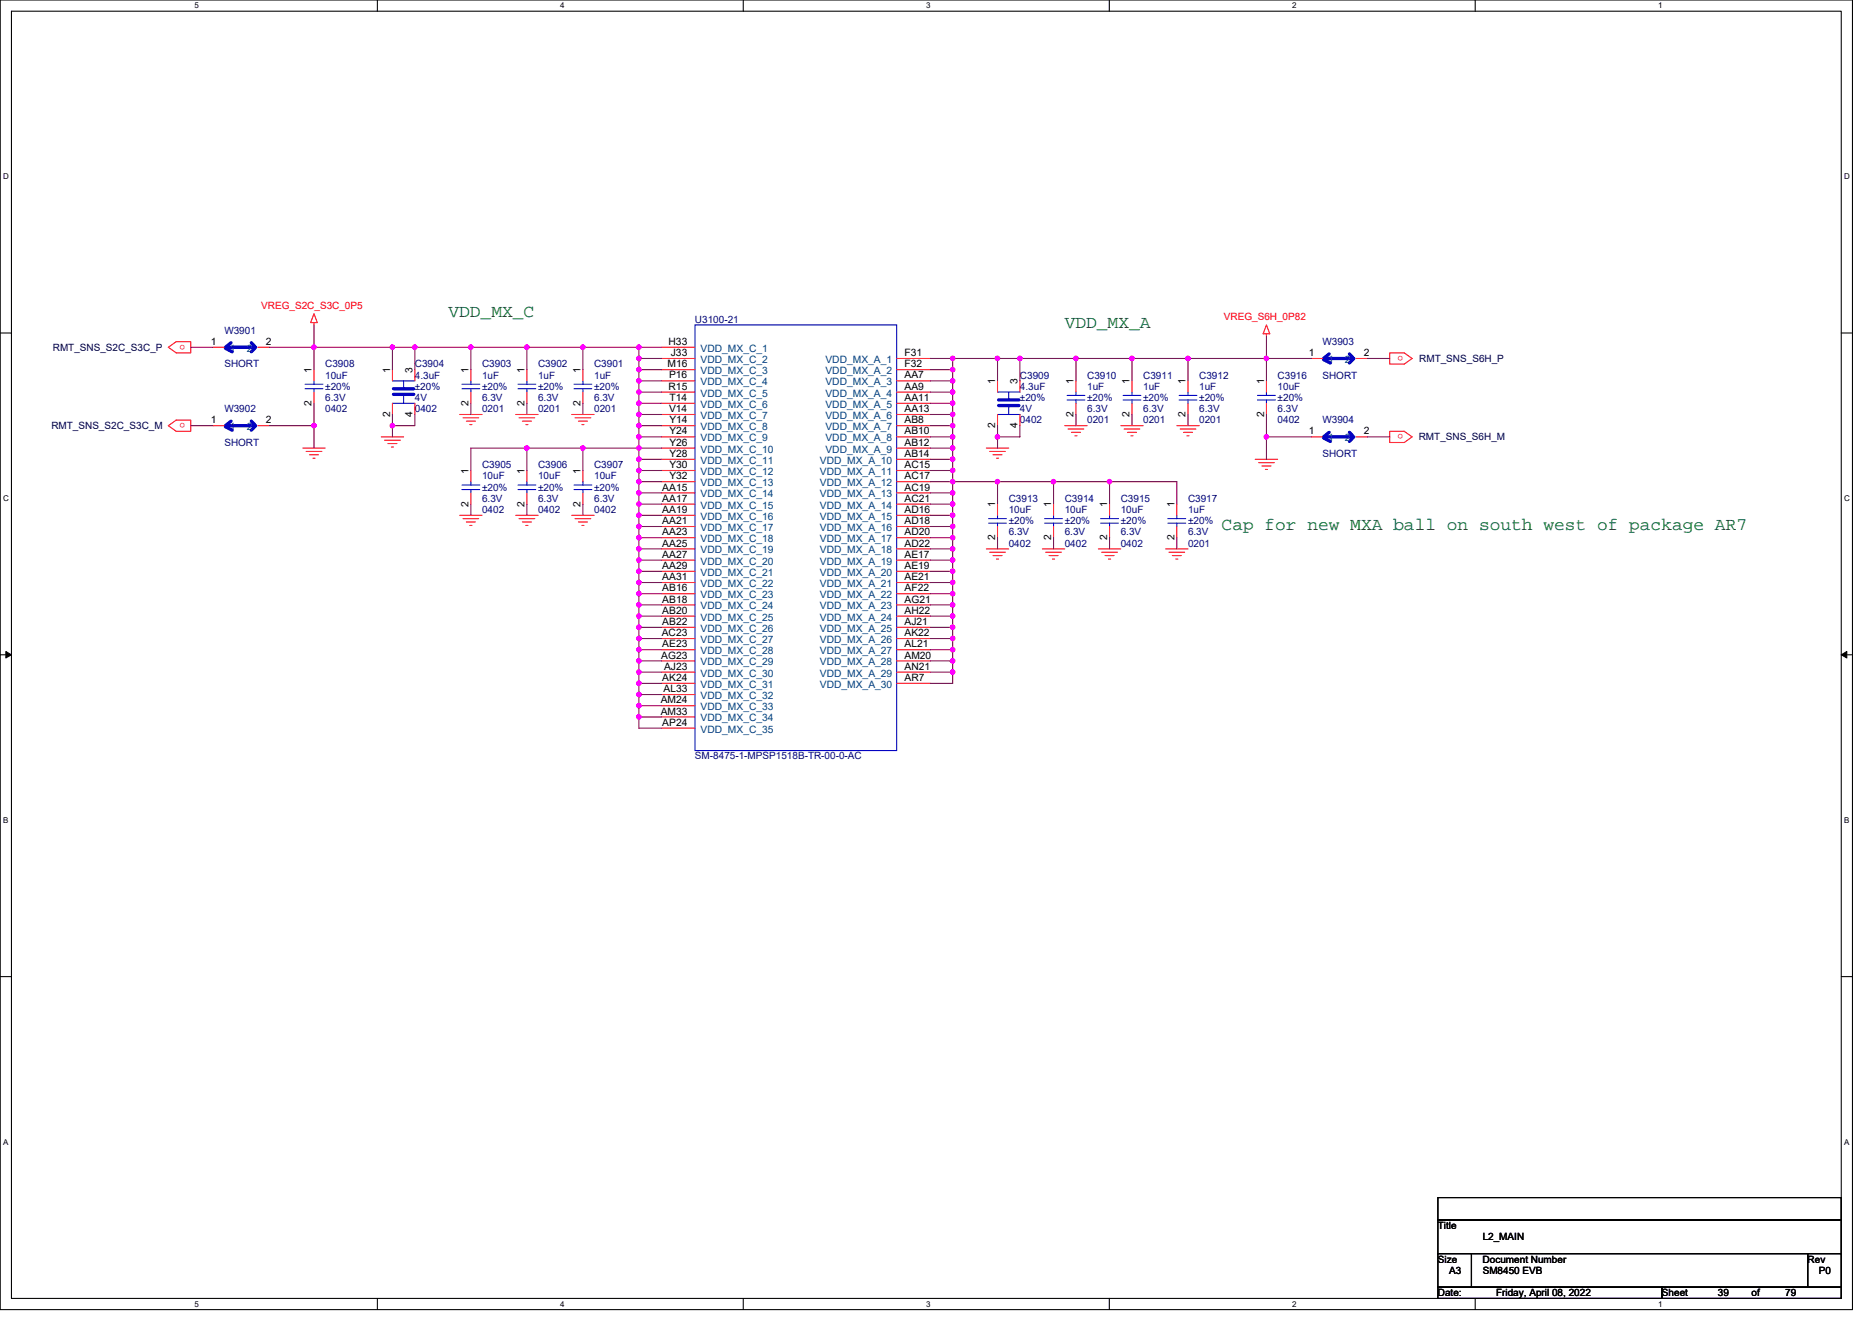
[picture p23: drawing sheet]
<svg xmlns="http://www.w3.org/2000/svg" width="297mm" height="210mm" viewBox="0 0 297 210" stroke-linecap="round" stroke-linejoin="round" font-family="sans-serif">
<defs><g id="words">
<g font-size="2.8" fill="#008000">
<text x="71.2" y="50.3">VDD_MX_C</text>
<text x="169" y="52">VDD_MX_A</text>
<text x="193.8" y="84.1">Cap for new MXA ball on south west of package AR7</text>
</g>
<g font-size="1.6" fill="#000080">
<text x="35.6" y="53">W3901</text>
<text x="110.3" y="51.2">U3100-21</text>
<text x="35.6" y="58.3">SHORT</text>
<text x="51.6" y="58.3">C3908</text>
<text x="65.8" y="58.3">C3904</text>
<text x="76.5" y="58.3">C3903</text>
<text x="85.4" y="58.3">C3902</text>
<text x="94.3" y="58.3">C3901</text>
<text x="209.8" y="54.8">W3903</text>
<text x="35.6" y="65.4">W3902</text>
<text x="51.6" y="60.1">10uF</text>
<text x="51.6" y="65.4">0402</text>
<text x="51.6" y="63.6">6.3V</text>
<text x="51.6" y="61.9">±20%</text>
<text x="65.8" y="60.1">4.3uF</text>
<text x="65.8" y="65.4">0402</text>
<text x="65.8" y="63.6">4V</text>
<text x="65.8" y="61.9">±20%</text>
<text x="76.5" y="60.1">1uF</text>
<text x="76.5" y="65.4">0201</text>
<text x="76.5" y="63.6">6.3V</text>
<text x="76.5" y="61.9">±20%</text>
<text x="85.4" y="60.1">1uF</text>
<text x="85.4" y="65.4">0201</text>
<text x="85.4" y="63.6">6.3V</text>
<text x="85.4" y="61.9">±20%</text>
<text x="94.3" y="60.1">1uF</text>
<text x="94.3" y="65.4">0201</text>
<text x="94.3" y="63.6">6.3V</text>
<text x="94.3" y="61.9">±20%</text>
<text x="161.8" y="60.1">C3909</text>
<text x="161.8" y="61.9">4.3uF</text>
<text x="161.8" y="65.4">4V</text>
<text x="161.8" y="63.6">±20%</text>
<text x="172.5" y="60.1">C3910</text>
<text x="172.5" y="61.9">1uF</text>
<text x="172.5" y="65.4">6.3V</text>
<text x="172.5" y="63.6">±20%</text>
<text x="181.4" y="60.1">C3911</text>
<text x="181.4" y="61.9">1uF</text>
<text x="181.4" y="65.4">6.3V</text>
<text x="181.4" y="63.6">±20%</text>
<text x="190.3" y="60.1">C3912</text>
<text x="190.3" y="61.9">1uF</text>
<text x="190.3" y="65.4">6.3V</text>
<text x="190.3" y="63.6">±20%</text>
<text x="202.7" y="60.1">C3916</text>
<text x="202.7" y="61.9">10uF</text>
<text x="202.7" y="65.4">6.3V</text>
<text x="202.7" y="63.6">±20%</text>
<text x="209.8" y="60.1">SHORT</text>
<text x="35.6" y="70.8">SHORT</text>
<text x="161.8" y="67.2">0402</text>
<text x="172.5" y="67.2">0201</text>
<text x="181.4" y="67.2">0201</text>
<text x="190.3" y="67.2">0201</text>
<text x="202.7" y="67.2">0402</text>
<text x="209.8" y="67.2">W3904</text>
<text x="76.5" y="74.3">C3905</text>
<text x="76.5" y="76.1">10uF</text>
<text x="76.5" y="77.9">±20%</text>
<text x="85.4" y="74.3">C3906</text>
<text x="85.4" y="76.1">10uF</text>
<text x="85.4" y="77.9">±20%</text>
<text x="94.3" y="74.3">C3907</text>
<text x="94.3" y="76.1">10uF</text>
<text x="94.3" y="77.9">±20%</text>
<text x="209.8" y="72.5">SHORT</text>
<text x="76.5" y="81.4">0402</text>
<text x="76.5" y="79.7">6.3V</text>
<text x="85.4" y="81.4">0402</text>
<text x="85.4" y="79.7">6.3V</text>
<text x="94.3" y="81.4">0402</text>
<text x="94.3" y="79.7">6.3V</text>
<text x="160.1" y="79.7">C3913</text>
<text x="160.1" y="81.4">10uF</text>
<text x="160.1" y="83.2">±20%</text>
<text x="168.9" y="79.7">C3914</text>
<text x="168.9" y="81.4">10uF</text>
<text x="168.9" y="83.2">±20%</text>
<text x="177.8" y="79.7">C3915</text>
<text x="177.8" y="81.4">10uF</text>
<text x="177.8" y="83.2">±20%</text>
<text x="188.5" y="79.7">C3917</text>
<text x="188.5" y="81.4">1uF</text>
<text x="188.5" y="83.2">±20%</text>
<text x="160.1" y="86.8">0402</text>
<text x="160.1" y="85">6.3V</text>
<text x="168.9" y="86.8">0402</text>
<text x="168.9" y="85">6.3V</text>
<text x="177.8" y="86.8">0402</text>
<text x="177.8" y="85">6.3V</text>
<text x="188.5" y="86.8">0201</text>
<text x="188.5" y="85">6.3V</text>
<text x="110.3" y="120.5">SM-8475-1-MPSP1518B-TR-00-0-AC</text>
</g>
<g font-size="1.6" fill="#f00">
<text x="41.5" y="49.1">VREG_S2C_S3C_0P5</text>
<text x="194.2" y="50.8">VREG_S6H_0P82</text>
<text x="29.4" y="54.7" transform="rotate(180 29.4 54.7)">o</text>
<text x="222.6" y="56.5" transform="rotate(180 222.6 56.5)">o</text>
<text x="29.4" y="67.1" transform="rotate(180 29.4 67.1)">o</text>
<text x="222.6" y="68.9" transform="rotate(180 222.6 68.9)">o</text>
</g>
<g font-size="1.6" fill="#000040">
<text x="8.4" y="55.6">RMT_SNS_S2C_S3C_P</text>
<text x="225.2" y="57.4">RMT_SNS_S6H_P</text>
<text x="8.1" y="68.1">RMT_SNS_S2C_S3C_M</text>
<text x="225.1" y="69.9">RMT_SNS_S6H_M</text>
</g>
<g font-size="1.6">
<text x="33.5" y="54.7">1</text>
<text x="42.2" y="54.7">2</text>
<text x="49.4" y="59.2" transform="rotate(-90 49.4 59.2)">1</text>
<text x="61.9" y="59.2" transform="rotate(-90 61.9 59.2)">1</text>
<text x="65.4" y="59.2" transform="rotate(-90 65.4 59.2)">3</text>
<text x="74.3" y="59.2" transform="rotate(-90 74.3 59.2)">1</text>
<text x="83.2" y="59.2" transform="rotate(-90 83.2 59.2)">1</text>
<text x="92.1" y="59.2" transform="rotate(-90 92.1 59.2)">1</text>
<text x="105.9" y="58.3">M16</text>
<text x="106.1" y="54.7">H33</text>
<text x="106.4" y="56.5">J33</text>
<text x="143.5" y="56.5">F31</text>
<text x="143.5" y="58.3">F32</text>
<text x="207.7" y="56.5">1</text>
<text x="216.4" y="56.5">2</text>
<text x="49.4" y="64.4" transform="rotate(-90 49.4 64.4)">2</text>
<text x="74.3" y="64.4" transform="rotate(-90 74.3 64.4)">2</text>
<text x="83.2" y="64.4" transform="rotate(-90 83.2 64.4)">2</text>
<text x="92.1" y="64.4" transform="rotate(-90 92.1 64.4)">2</text>
<text x="106.1" y="61.8">R15</text>
<text x="106.2" y="60.1">P16</text>
<text x="106.2" y="65.4">V14</text>
<text x="106.3" y="63.6">T14</text>
<text x="143.5" y="60.1">AA7</text>
<text x="143.5" y="61.8">AA9</text>
<text x="143.5" y="63.6">AA11</text>
<text x="143.5" y="65.4">AA13</text>
<text x="157.9" y="61" transform="rotate(-90 157.9 61)">1</text>
<text x="161.5" y="61" transform="rotate(-90 161.5 61)">3</text>
<text x="170.3" y="61" transform="rotate(-90 170.3 61)">1</text>
<text x="179.2" y="61" transform="rotate(-90 179.2 61)">1</text>
<text x="188.1" y="61" transform="rotate(-90 188.1 61)">1</text>
<text x="200.6" y="61" transform="rotate(-90 200.6 61)">1</text>
<text x="33.5" y="67.2">1</text>
<text x="42.2" y="67.2">2</text>
<text x="61.9" y="66.2" transform="rotate(-90 61.9 66.2)">2</text>
<text x="65.4" y="66.2" transform="rotate(-90 65.4 66.2)">4</text>
<text x="106.2" y="70.7">Y26</text>
<text x="106.2" y="67.2">Y14</text>
<text x="106.2" y="69">Y24</text>
<text x="143.5" y="67.2">AB8</text>
<text x="143.5" y="69">AB10</text>
<text x="143.5" y="70.7">AB12</text>
<text x="157.9" y="67.9" transform="rotate(-90 157.9 67.9)">2</text>
<text x="161.5" y="67.9" transform="rotate(-90 161.5 67.9)">4</text>
<text x="170.3" y="66.2" transform="rotate(-90 170.3 66.2)">2</text>
<text x="179.2" y="66.2" transform="rotate(-90 179.2 66.2)">2</text>
<text x="188.1" y="66.2" transform="rotate(-90 188.1 66.2)">2</text>
<text x="200.6" y="66.2" transform="rotate(-90 200.6 66.2)">2</text>
<text x="207.7" y="69">1</text>
<text x="216.4" y="69">2</text>
<text x="74.3" y="75.2" transform="rotate(-90 74.3 75.2)">1</text>
<text x="83.2" y="75.2" transform="rotate(-90 83.2 75.2)">1</text>
<text x="92.1" y="75.2" transform="rotate(-90 92.1 75.2)">1</text>
<text x="105.1" y="77.9">AA15</text>
<text x="106.2" y="72.5">Y28</text>
<text x="106.2" y="74.3">Y30</text>
<text x="106.2" y="76.1">Y32</text>
<text x="143.5" y="72.5">AB14</text>
<text x="143.5" y="74.3">AC15</text>
<text x="143.5" y="76.1">AC17</text>
<text x="143.5" y="77.9">AC19</text>
<text x="74.3" y="80.4" transform="rotate(-90 74.3 80.4)">2</text>
<text x="83.2" y="80.4" transform="rotate(-90 83.2 80.4)">2</text>
<text x="92.1" y="80.4" transform="rotate(-90 92.1 80.4)">2</text>
<text x="105.1" y="79.6">AA17</text>
<text x="105.1" y="81.4">AA19</text>
<text x="105.1" y="83.2">AA21</text>
<text x="143.5" y="79.6">AC21</text>
<text x="143.5" y="81.4">AD16</text>
<text x="143.5" y="83.2">AD18</text>
<text x="157.9" y="80.5" transform="rotate(-90 157.9 80.5)">1</text>
<text x="166.8" y="80.5" transform="rotate(-90 166.8 80.5)">1</text>
<text x="175.7" y="80.5" transform="rotate(-90 175.7 80.5)">1</text>
<text x="186.3" y="80.5" transform="rotate(-90 186.3 80.5)">1</text>
<text x="105.1" y="85">AA23</text>
<text x="105.1" y="86.7">AA25</text>
<text x="105.1" y="88.5">AA27</text>
<text x="143.5" y="85">AD20</text>
<text x="143.5" y="86.7">AD22</text>
<text x="143.5" y="88.5">AE17</text>
<text x="157.9" y="85.7" transform="rotate(-90 157.9 85.7)">2</text>
<text x="166.8" y="85.7" transform="rotate(-90 166.8 85.7)">2</text>
<text x="175.7" y="85.7" transform="rotate(-90 175.7 85.7)">2</text>
<text x="186.3" y="85.7" transform="rotate(-90 186.3 85.7)">2</text>
<text x="105.1" y="90.3">AA29</text>
<text x="105.1" y="92.1">AA31</text>
<text x="105.1" y="93.9">AB16</text>
<text x="105.1" y="95.6">AB18</text>
<text x="143.5" y="90.3">AE19</text>
<text x="143.5" y="92.1">AE21</text>
<text x="143.5" y="93.9">AF22</text>
<text x="143.5" y="95.6">AG21</text>
<text x="105" y="101">AC23</text>
<text x="105.1" y="97.4">AB20</text>
<text x="105.1" y="99.2">AB22</text>
<text x="143.5" y="97.4">AH22</text>
<text x="143.5" y="99.2">AJ21</text>
<text x="143.5" y="101">AK22</text>
<text x="104.9" y="104.5">AG23</text>
<text x="105.1" y="102.7">AE23</text>
<text x="105.4" y="106.3">AJ23</text>
<text x="143.5" y="102.7">AL21</text>
<text x="143.5" y="104.5">AM20</text>
<text x="143.5" y="106.3">AN21</text>
<text x="104.8" y="111.6">AM24</text>
<text x="104.8" y="113.4">AM33</text>
<text x="105.1" y="108.1">AK24</text>
<text x="105.3" y="109.9">AL33</text>
<text x="143.5" y="108.1">AR7</text>
<text x="105.1" y="115.2">AP24</text>
<text x="228.1" y="195.1">Title</text>
<text x="235.3" y="196.8">L2_MAIN</text>
<text x="228.1" y="200.4">Size</text>
<text x="229.9" y="202.2">A3</text>
<text x="235.3" y="200.4">Document Number</text>
<text x="235.3" y="202.2">SM8450 EVB</text>
<text x="286.8" y="200.4">Rev</text>
<text x="288.6" y="202.2">P0</text>
<text x="228.1" y="205.7">Date:</text>
<text x="237.4" y="205.7">Friday, April 08, 2022</text>
<text x="263.7" y="205.7">Sheet</text>
<text x="272.6" y="205.7">39</text>
<text x="277.9" y="205.7">of</text>
<text x="283.3" y="205.7">79</text>
</g>
<g font-size="1.6" fill="#004080">
<text x="36.5" y="55.8">1</text>
<text x="39.2" y="55.8">2</text>
<text x="111.2" y="55.8">VDD_MX_C_1</text>
<text x="111.2" y="57.6">VDD_MX_C_2</text>
<text x="111.2" y="59.4">VDD_MX_C_3</text>
<text x="131" y="57.6">VDD_MX_A_1</text>
<text x="131" y="59.4">VDD_MX_A_2</text>
<text x="210.7" y="57.6">1</text>
<text x="213.4" y="57.6">2</text>
<text x="111.2" y="61.2">VDD_MX_C_4</text>
<text x="111.2" y="62.9">VDD_MX_C_5</text>
<text x="111.2" y="64.7">VDD_MX_C_6</text>
<text x="131" y="61.2">VDD_MX_A_3</text>
<text x="131" y="62.9">VDD_MX_A_4</text>
<text x="131" y="64.7">VDD_MX_A_5</text>
<text x="36.5" y="68.3">1</text>
<text x="39.2" y="68.3">2</text>
<text x="111.2" y="71.8">VDD_MX_C_10</text>
<text x="111.2" y="66.5">VDD_MX_C_7</text>
<text x="111.2" y="68.3">VDD_MX_C_8</text>
<text x="111.2" y="70.1">VDD_MX_C_9</text>
<text x="131" y="66.5">VDD_MX_A_6</text>
<text x="131" y="68.3">VDD_MX_A_7</text>
<text x="131" y="70.1">VDD_MX_A_8</text>
<text x="131" y="71.8">VDD_MX_A_9</text>
<text x="210.7" y="70.1">1</text>
<text x="213.4" y="70.1">2</text>
<text x="111.2" y="73.6">VDD_MX_C_11</text>
<text x="111.2" y="75.4">VDD_MX_C_12</text>
<text x="111.2" y="77.2">VDD_MX_C_13</text>
<text x="130.1" y="73.6">VDD_MX_A_10</text>
<text x="130.1" y="75.4">VDD_MX_A_11</text>
<text x="130.1" y="77.2">VDD_MX_A_12</text>
<text x="111.2" y="79">VDD_MX_C_14</text>
<text x="111.2" y="80.7">VDD_MX_C_15</text>
<text x="111.2" y="82.5">VDD_MX_C_16</text>
<text x="130.1" y="79">VDD_MX_A_13</text>
<text x="130.1" y="80.7">VDD_MX_A_14</text>
<text x="130.1" y="82.5">VDD_MX_A_15</text>
<text x="111.2" y="84.3">VDD_MX_C_17</text>
<text x="111.2" y="86.1">VDD_MX_C_18</text>
<text x="111.2" y="87.8">VDD_MX_C_19</text>
<text x="111.2" y="89.6">VDD_MX_C_20</text>
<text x="130.1" y="84.3">VDD_MX_A_16</text>
<text x="130.1" y="86.1">VDD_MX_A_17</text>
<text x="130.1" y="87.8">VDD_MX_A_18</text>
<text x="130.1" y="89.6">VDD_MX_A_19</text>
<text x="111.2" y="91.4">VDD_MX_C_21</text>
<text x="111.2" y="93.2">VDD_MX_C_22</text>
<text x="111.2" y="95">VDD_MX_C_23</text>
<text x="130.1" y="91.4">VDD_MX_A_20</text>
<text x="130.1" y="93.2">VDD_MX_A_21</text>
<text x="130.1" y="95">VDD_MX_A_22</text>
<text x="111.2" y="96.7">VDD_MX_C_24</text>
<text x="111.2" y="98.5">VDD_MX_C_25</text>
<text x="111.2" y="100.3">VDD_MX_C_26</text>
<text x="130.1" y="96.7">VDD_MX_A_23</text>
<text x="130.1" y="98.5">VDD_MX_A_24</text>
<text x="130.1" y="100.3">VDD_MX_A_25</text>
<text x="111.2" y="102.1">VDD_MX_C_27</text>
<text x="111.2" y="103.8">VDD_MX_C_28</text>
<text x="111.2" y="105.6">VDD_MX_C_29</text>
<text x="111.2" y="107.4">VDD_MX_C_30</text>
<text x="130.1" y="102.1">VDD_MX_A_26</text>
<text x="130.1" y="103.8">VDD_MX_A_27</text>
<text x="130.1" y="105.6">VDD_MX_A_28</text>
<text x="130.1" y="107.4">VDD_MX_A_29</text>
<text x="111.2" y="109.2">VDD_MX_C_31</text>
<text x="111.2" y="111">VDD_MX_C_32</text>
<text x="111.2" y="112.7">VDD_MX_C_33</text>
<text x="130.1" y="109.2">VDD_MX_A_30</text>
<text x="111.2" y="114.5">VDD_MX_C_34</text>
<text x="111.2" y="116.3">VDD_MX_C_35</text>
</g>
<g font-size="1.3">
<text x="30.8" y="1.3">5</text>
<text x="88.9" y="1.3">4</text>
<text x="147" y="1.3">3</text>
<text x="205" y="1.3">2</text>
<text x="263.1" y="1.3">1</text>
<text x=".5" y="28.4">D</text>
<text x="292.6" y="28.4">D</text>
<text x=".5" y="79.5">C</text>
<text x="292.6" y="79.5">C</text>
<text x=".5" y="130.6">B</text>
<text x="292.6" y="130.6">B</text>
<text x=".5" y="181.7">A</text>
<text x="292.6" y="181.7">A</text>
<text x="30.8" y="207.4">5</text>
<text x="88.9" y="207.4">4</text>
<text x="147" y="207.4">3</text>
<text x="205" y="207.4">2</text>
<text x="263.1" y="207.4">1</text>
</g>
</g></defs>
<path d="M0 0h293.9v207.9h-293.9zM1.8 1.8h290.4v204.3h-290.4z" fill="none" stroke="#000" stroke-width=".17"/>
<g fill="#fff">
<path d="M30.8 .2h.7v1.4h-.7z"/>
<path d="M30.8 206.3h.7v1.4h-.7z"/>
</g>
<path d="M59.9 0v1.8M59.9 206.1v1.8" fill="none" stroke="#000" stroke-width=".17"/>
<g fill="#fff">
<path d="M88.9 .2h.7v1.4h-.7z"/>
<path d="M88.9 206.3h.7v1.4h-.7z"/>
</g>
<path d="M117.9 0v1.8M117.9 206.1v1.8" fill="none" stroke="#000" stroke-width=".17"/>
<g fill="#fff">
<path d="M147 .2h.7v1.4h-.7z"/>
<path d="M147 206.3h.7v1.4h-.7z"/>
</g>
<path d="M176 0v1.8M176 206.1v1.8" fill="none" stroke="#000" stroke-width=".17"/>
<g fill="#fff">
<path d="M205 .2h.7v1.4h-.7z"/>
<path d="M205 206.3h.7v1.4h-.7z"/>
</g>
<path d="M234.1 0v1.8M234.1 206.1v1.8" fill="none" stroke="#000" stroke-width=".17"/>
<g fill="#fff">
<path d="M263.1 .2h.7v1.4h-.7z"/>
<path d="M263.1 206.3h.7v1.4h-.7z"/>
<path d="M.5 27.3h.9v1.4h-.9z"/>
<path d="M292.6 27.3h.9v1.4h-.9z"/>
<path d="M.5 78.4h.9v1.4h-.9z"/>
<path d="M292.6 78.4h.9v1.4h-.9z"/>
</g>
<path d="M0 52.9h1.8M292.2 52.9h1.7" fill="none" stroke="#000" stroke-width=".17"/>
<g fill="#fff">
<path d="M.5 129.5h.8v1.4h-.8z"/>
<path d="M292.6 129.5h.9v1.4h-.9z"/>
</g>
<path d="M0 103.9h1.8M292.2 103.9h1.7" fill="none" stroke="#000" stroke-width=".17"/>
<path d="M.9 103.4l.9 .5-.9 .5zM292.2 103.9l.8-.5v1z" fill="#000" stroke="#000" stroke-width=".16"/>
<g fill="#fff">
<path d="M.5 180.5h.8v1.4h-.8z"/>
<path d="M292.6 180.5h.9v1.4h-.9z"/>
</g>
<path d="M0 155h1.8M292.2 155h1.7M228.2 190.1h64v3.5h-64zM228.2 193.6h64v5.4h-64zM228.2 199h5.3v5.3h-5.3zM233.5 199h53.3v5.3h-53.3zM286.8 199h5.4v5.3h-5.4zM228.2 204.3h35.5v1.8h-35.5zM263.7 204.3h28.5v1.8h-28.5z" fill="none" stroke="#000" stroke-width=".17"/>
<g fill="none" stroke="#f00" stroke-width=".17">
<path d="M26.7 55.1l1.3-.9h2.3v1.8h-2.3zM33.8 55.1h1.8M40.9 55.1h1.8M49.8 49.8l.6 1.4h-1.1zM49.8 51.2v.4M49.8 58.7v1.8M62.3 58.7v1.8M65.8 58.7v1.8M74.7 58.7v1.8M83.6 58.7v1.8M92.5 58.7v1.8M104.9 55.1h5.4"/>
<path d="M104.9 56.9h5.4M104.9 58.7h5.4M142.3 56.9h5.3M142.3 58.7h5.3M201 51.6l.5 1.4h-1.1zM201 53v.3M208.1 56.9h1.7M215.2 56.9h1.8M220.5 56h2.3l1.3 .9-1.3 .9h-2.3zM26.7 67.6l1.3-.9h2.3v1.8h-2.3zM33.8 67.6h1.8M40.9 67.6h1.8"/>
<path d="M48 71.1h3.6M48.6 71.6h2.5M49.1 72.2h1.4M49.7 72.7h.3M49.8 62.2v1.8M60.5 69.3h3.5M61 69.9h2.5M61.5 70.4h1.5M62.1 71h.3M62.3 64v1.8M65.8 64v1.8M72.9 65.8h3.6"/>
<path d="M73.5 66.3h2.5M74 66.8h1.4M74.5 67.4h.4M74.7 62.2v1.8M74.7 74.7v1.8M74.7 78.2v1.8M81.8 65.8h3.6M82.4 66.3h2.5M82.9 66.8h1.4M83.4 67.4h.4M83.6 62.2v1.8M83.6 74.7v1.8"/>
<path d="M83.6 78.2v1.8M90.7 65.8h3.6M91.2 66.3h2.5M91.8 66.8h1.4M92.3 67.4h.4M92.5 74.7v1.8M92.5 78.2v1.8M92.5 62.2v1.8M104.9 71.1h5.4M104.9 72.9h5.4M104.9 74.7h5.4M104.9 76.5h5.4"/>
<path d="M104.9 78.2h5.4M104.9 60.5h5.4M104.9 62.2h5.4M104.9 64h5.4M104.9 65.8h5.4M104.9 67.6h5.4M104.9 69.3h5.4M142.3 72.9h5.3M142.3 74.7h5.3M142.3 76.5h5.3M142.3 78.2h5.3M142.3 60.5h5.3"/>
<path d="M142.3 62.2h5.3M142.3 64h5.3M142.3 65.8h5.3M142.3 67.6h5.3M142.3 69.3h5.3M142.3 71.1h5.3M156.5 71.1h3.6M157 71.6h2.5M157.6 72.2h1.4M158.1 72.7h.4M158.3 60.5v1.7M158.3 65.8v1.8"/>
<path d="M161.8 60.5v1.7M161.8 65.8v1.8M168.9 67.6h3.6M169.5 68.1h2.5M170 68.6h1.4M170.6 69.2h.3M170.7 60.5v1.7M170.7 64v1.8M177.8 67.6h3.6M178.4 68.1h2.5M178.9 68.6h1.4M179.4 69.2h.4"/>
<path d="M179.6 60.5v1.7M179.6 64v1.8M186.7 67.6h3.6M187.3 68.1h2.5M187.8 68.6h1.4M188.3 69.2h.4M188.5 60.5v1.7M188.5 64v1.8M199.2 72.9h3.5M199.7 73.4h2.5M200.2 74h1.5M200.8 74.5h.3"/>
<path d="M201 60.5v1.7M201 64v1.8M208.1 69.3h1.7M215.2 69.3h1.8M220.5 68.5h2.3l1.3 .8-1.3 .9h-2.3zM72.9 81.8h3.6M73.5 82.3h2.5M74 82.8h1.4M74.5 83.4h.4M81.8 81.8h3.6M82.4 82.3h2.5M82.9 82.8h1.4"/>
<path d="M83.4 83.4h.4M90.7 81.8h3.6M91.2 82.3h2.5M91.8 82.8h1.4M92.3 83.4h.4M104.9 80h5.4M104.9 81.8h5.4M104.9 83.6h5.4M104.9 85.3h5.4M104.9 87.1h5.4M104.9 88.9h5.4M104.9 90.7h5.4"/>
<path d="M104.9 92.5h5.4M104.9 94.2h5.4M104.9 96h5.4M104.9 97.8h5.4M104.9 99.6h5.4M142.3 80h5.3M142.3 81.8h5.3M142.3 83.6h5.3M142.3 85.3h5.3M142.3 87.1h5.3M142.3 88.9h5.3M142.3 90.7h5.3"/>
<path d="M142.3 92.5h5.3M142.3 94.2h5.3M142.3 96h5.3M142.3 97.8h5.3M142.3 99.6h5.3M156.5 87.1h3.6M157 87.7h2.5M157.6 88.2h1.4M158.1 88.7h.4M158.3 80v1.8M158.3 83.6v1.7M165.4 87.1h3.5"/>
<path d="M165.9 87.7h2.5M166.5 88.2h1.4M167 88.7h.3M167.2 80v1.8M167.2 83.6v1.7M174.3 87.1h3.5M174.8 87.7h2.5M175.3 88.2h1.5M175.9 88.7h.3M176.1 80v1.8M176.1 83.6v1.7M185 87.1h3.5"/>
<path d="M185.5 87.7h2.5M186 88.2h1.4M186.6 88.7h.3M186.7 80v1.8M186.7 83.6v1.7M104.9 101.3h5.4M104.9 103.1h5.4M104.9 104.9h5.4M104.9 106.7h5.4M104.9 108.5h5.4M104.9 110.2h5.4M104.9 112h5.4"/>
<path d="M104.9 113.8h5.4M104.9 115.6h5.4M142.3 101.3h5.3M142.3 103.1h5.3M142.3 104.9h5.3M142.3 106.7h5.3M142.3 108.5h5.3"/>
</g>
<g fill="none" stroke="#00f" stroke-width=".17">
<path d="M110.3 51.6h32v67.5h-32zM48.4 61h2.8M48.4 61.7h2.8M49.8 60.5v.5M49.8 61.7v.5M62.3 64h3.5M62.3 60.5h3.5M64 60.5v1M64 62.8v1.2M73.3 61h2.8M73.3 61.7h2.8M73.3 77h2.8"/>
<path d="M73.3 77.7h2.8M74.7 60.5v.5M74.7 61.7v.5M74.7 76.5v.5M74.7 77.7v.5M82.2 61h2.8M82.2 61.7h2.8M82.2 77h2.8M82.2 77.7h2.8M83.6 60.5v.5M83.6 61.7v.5M83.6 76.5v.5"/>
<path d="M83.6 77.7v.5M91.1 77h2.8M91.1 77.7h2.8M91.1 61h2.8M91.1 61.7h2.8M92.5 76.5v.5M92.5 77.7v.5M92.5 60.5v.5M92.5 61.7v.5M158.3 65.8h3.5M158.3 62.2h3.5M160.1 62.2v1.1"/>
<path d="M160.1 64.5v1.3M169.3 62.8h2.8M169.3 63.5h2.8M170.7 62.2v.6M170.7 63.5v.5M178.2 62.8h2.8M178.2 63.5h2.8M179.6 62.2v.6M179.6 63.5v.5M187.1 62.8h2.8M187.1 63.5h2.8M188.5 62.2v.6"/>
<path d="M188.5 63.5v.5M199.5 62.8h2.9M199.5 63.5h2.9M201 62.2v.6M201 63.5v.5M156.9 82.3h2.8M156.9 83h2.8M158.3 81.8v.5M158.3 83v.6M165.8 82.3h2.8M165.8 83h2.8M167.2 81.8v.5"/>
<path d="M167.2 83v.6M174.6 82.3h2.9M174.6 83h2.9M176.1 81.8v.5M176.1 83v.6M185.3 82.3h2.8M185.3 83h2.8M186.7 81.8v.5M186.7 83v.6"/>
</g>
<g fill="none" stroke="#00f" stroke-width=".53">
<path d="M35.8 55.3l1 .5M36.1 55.1h3.9M36.7 54.4l-.9 .7M39.9 54.4l.5 .5M40.6 55.1l-.7 .7M210 57.1l1.1 .5M210.4 56.9h3.9M210.9 56.2l-.9 .7M214.1 56.2l.5 .5M214.8 56.9l-.7 .7M35.8 67.7l1 .6M36.1 67.6h3.9"/>
<path d="M36.7 66.8l-.9 .8M39.9 66.8l.5 .6M40.6 67.6l-.7 .7M62.4 61.7h3.3M62.4 62.6h3.3M158.5 63.5h3.2M158.5 64.4h3.2M210 69.5l1.1 .6M210.4 69.3h3.9M210.9 68.6l-.9 .7M214.1 68.6l.5 .6M214.8 69.3l-.7 .8"/>
</g>
<g fill="none" stroke="#800040" stroke-width=".17">
<path d="M30.3 55.1h3.5M42.7 55.1h7.1M49.8 51.6v3.5M49.8 55.1h12.5M49.8 55.1v3.6M62.3 55.1v3.6M62.3 55.1h3.5M65.8 55.1v3.6M65.8 55.1h8.9M74.7 55.1h8.9M74.7 55.1v3.6M83.6 55.1v3.6"/>
<path d="M83.6 55.1h8.9M92.5 55.1h8.9M92.5 55.1v3.6M101.4 55.1v1.8M101.4 56.9v1.8M101.4 58.7v1.8M101.4 55.1h3.5M101.4 56.9h3.5M101.4 58.7h3.5M147.6 56.9h3.6v1.8M147.6 58.7h3.6M151.2 56.9h7.1"/>
<path d="M151.2 58.7v1.8M158.3 56.9v3.6M158.3 56.9h3.5M161.8 56.9h8.9M161.8 56.9v3.6M170.7 56.9v3.6M170.7 56.9h8.9M179.6 56.9v3.6M179.6 56.9h8.9M188.5 56.9h12.5M188.5 56.9v3.6M201 53.3v3.6"/>
<path d="M201 56.9v3.6M201 56.9h7.1M217 56.9h3.5M30.3 67.6h3.5M42.7 67.6h7.1M49.8 64v3.6M49.8 67.6v3.5M62.3 65.8v1.8M62.3 67.6v1.7M65.8 65.8v1.8h-3.5M74.7 64v1.8M83.6 64v1.8"/>
<path d="M83.6 71.1h-8.9v3.6M83.6 71.1v3.6M83.6 71.1h8.9M92.5 64v1.8M92.5 71.1h8.9M92.5 71.1v3.6M101.4 60.5v1.7M101.4 62.2v1.8M101.4 64v1.8M101.4 65.8v1.8M101.4 67.6v1.7M101.4 69.3v1.8"/>
<path d="M101.4 71.1v1.8M101.4 72.9v1.8M101.4 74.7v1.8M101.4 76.5v1.7M101.4 78.2v1.8M101.4 60.5h3.5M101.4 62.2h3.5M101.4 64h3.5M101.4 65.8h3.5M101.4 67.6h3.5M101.4 69.3h3.5M101.4 71.1h3.5"/>
<path d="M101.4 72.9h3.5M101.4 74.7h3.5M101.4 76.5h3.5M101.4 78.2h3.5M147.6 78.2h3.6M147.6 60.5h3.6M147.6 62.2h3.6M147.6 64h3.6M147.6 65.8h3.6M147.6 67.6h3.6M147.6 69.3h3.6M147.6 71.1h3.6"/>
<path d="M147.6 72.9h3.6M147.6 74.7h3.6M147.6 76.5h3.6M151.2 76.5h7.1M151.2 60.5v1.7M151.2 62.2v1.8M151.2 64v1.8M151.2 65.8v1.8M151.2 67.6v1.7M151.2 69.3v1.8M151.2 71.1v1.8M151.2 72.9v1.8"/>
<path d="M151.2 74.7v1.8M151.2 76.5v1.7M151.2 78.2v1.8M158.3 76.5h8.9M158.3 67.6v1.7M158.3 69.3v1.8M158.3 76.5v3.5M161.8 67.6v1.7h-3.5M167.2 76.5h8.9M167.2 76.5v3.5M170.7 65.8v1.8M176.1 76.5v3.5"/>
<path d="M176.1 76.5h10.6v3.5M179.6 65.8v1.8M188.5 65.8v1.8M201 65.8v3.5M201 69.3v3.6M201 69.3h7.1M217 69.3h3.5M74.7 80v1.8M83.6 80v1.8M92.5 80v1.8M101.4 80v1.8M101.4 81.8v1.8"/>
<path d="M101.4 83.6v1.7M101.4 85.3v1.8M101.4 87.1v1.8M101.4 88.9v1.8M101.4 90.7v1.8M101.4 92.5v1.7M101.4 94.2v1.8M101.4 96v1.8M101.4 97.8v1.8M101.4 99.6v1.7M101.4 80h3.5M101.4 81.8h3.5"/>
<path d="M101.4 83.6h3.5M101.4 85.3h3.5M101.4 87.1h3.5M101.4 88.9h3.5M101.4 90.7h3.5M101.4 92.5h3.5M101.4 94.2h3.5M101.4 96h3.5M101.4 97.8h3.5M101.4 99.6h3.5M147.6 80h3.6M147.6 81.8h3.6"/>
<path d="M147.6 83.6h3.6M147.6 85.3h3.6M147.6 87.1h3.6M147.6 88.9h3.6M147.6 90.7h3.6M147.6 92.5h3.6M147.6 94.2h3.6M147.6 96h3.6M147.6 97.8h3.6M147.6 99.6h3.6M151.2 80v1.8M151.2 81.8v1.8"/>
<path d="M151.2 83.6v1.7M151.2 85.3v1.8M151.2 87.1v1.8M151.2 88.9v1.8M151.2 90.7v1.8M151.2 92.5v1.7M151.2 94.2v1.8M151.2 96v1.8M151.2 97.8v1.8M151.2 99.6v1.7M158.3 85.3v1.8M167.2 85.3v1.8"/>
<path d="M176.1 85.3v1.8M186.7 85.3v1.8M101.4 101.3v1.8M101.4 103.1v1.8M101.4 104.9v1.8M101.4 106.7v1.8M101.4 108.5v1.7M101.4 110.2v1.8M101.4 112v1.8M101.4 113.8v1.8h3.5M101.4 101.3h3.5M101.4 103.1h3.5"/>
<path d="M101.4 104.9h3.5M101.4 106.7h3.5M101.4 108.5h3.5M101.4 110.2h3.5M101.4 112h3.5M101.4 113.8h3.5M147.6 101.3h3.6M147.6 103.1h3.6M147.6 104.9h3.6M147.6 106.7h3.6M151.2 101.3v1.8M151.2 103.1v1.8"/>
<path d="M151.2 104.9v1.8M151.2 106.7v1.8h-3.6"/>
</g>
<g fill="#f0f" stroke="#f0f" stroke-width=".17">
<circle cx="101.4" cy="56.9" r=".35"/>
<circle cx="101.4" cy="60.4" r=".35"/>
<circle cx="101.4" cy="58.7" r=".35"/>
<circle cx="101.4" cy="62.2" r=".35"/>
<circle cx="101.4" cy="64" r=".35"/>
<circle cx="101.4" cy="67.6" r=".35"/>
<circle cx="101.4" cy="65.8" r=".35"/>
<circle cx="101.4" cy="69.3" r=".35"/>
<circle cx="101.4" cy="72.9" r=".35"/>
<circle cx="101.4" cy="74.7" r=".35"/>
<circle cx="101.4" cy="76.4" r=".35"/>
<circle cx="101.4" cy="80" r=".35"/>
<circle cx="101.4" cy="78.2" r=".35"/>
<circle cx="101.4" cy="81.8" r=".35"/>
<circle cx="101.4" cy="83.6" r=".35"/>
<circle cx="101.4" cy="87.1" r=".35"/>
<circle cx="101.4" cy="85.3" r=".35"/>
<circle cx="101.4" cy="88.9" r=".35"/>
<circle cx="101.4" cy="90.7" r=".35"/>
<circle cx="101.4" cy="94.2" r=".35"/>
<circle cx="101.4" cy="92.4" r=".35"/>
<circle cx="101.4" cy="96" r=".35"/>
<circle cx="101.4" cy="97.8" r=".35"/>
<circle cx="101.4" cy="99.6" r=".35"/>
<circle cx="101.4" cy="103.1" r=".35"/>
<circle cx="101.4" cy="101.3" r=".35"/>
<circle cx="101.4" cy="106.7" r=".35"/>
<circle cx="101.4" cy="104.9" r=".35"/>
<circle cx="101.4" cy="110.2" r=".35"/>
<circle cx="101.4" cy="108.4" r=".35"/>
<circle cx="101.4" cy="112" r=".35"/>
<circle cx="101.4" cy="113.8" r=".35"/>
<circle cx="151.2" cy="56.9" r=".35"/>
<circle cx="151.2" cy="58.7" r=".35"/>
<circle cx="151.2" cy="60.4" r=".35"/>
<circle cx="151.2" cy="62.2" r=".35"/>
<circle cx="151.2" cy="64" r=".35"/>
<circle cx="151.2" cy="65.8" r=".35"/>
<circle cx="151.2" cy="67.6" r=".35"/>
<circle cx="151.2" cy="69.3" r=".35"/>
<circle cx="151.2" cy="71.1" r=".35"/>
<circle cx="151.2" cy="72.9" r=".35"/>
<circle cx="151.2" cy="74.7" r=".35"/>
<circle cx="151.2" cy="76.4" r=".35"/>
<circle cx="151.2" cy="80" r=".35"/>
<circle cx="151.2" cy="81.8" r=".35"/>
<circle cx="151.2" cy="83.6" r=".35"/>
<circle cx="151.2" cy="85.3" r=".35"/>
<circle cx="151.2" cy="87.1" r=".35"/>
<circle cx="151.2" cy="88.9" r=".35"/>
<circle cx="151.2" cy="90.7" r=".35"/>
<circle cx="151.2" cy="92.4" r=".35"/>
<circle cx="151.2" cy="94.2" r=".35"/>
<circle cx="151.2" cy="96" r=".35"/>
<circle cx="151.2" cy="97.8" r=".35"/>
<circle cx="151.2" cy="99.6" r=".35"/>
<circle cx="151.2" cy="101.3" r=".35"/>
<circle cx="151.2" cy="103.1" r=".35"/>
<circle cx="151.2" cy="104.9" r=".35"/>
<circle cx="151.2" cy="106.7" r=".35"/>
<circle cx="49.8" cy="55.1" r=".35"/>
<circle cx="62.3" cy="55.1" r=".35"/>
<circle cx="49.8" cy="67.6" r=".35"/>
<circle cx="200.9" cy="56.9" r=".35"/>
<circle cx="200.9" cy="69.3" r=".35"/>
<circle cx="62.3" cy="67.6" r=".35"/>
<circle cx="65.8" cy="55.1" r=".35"/>
<circle cx="83.6" cy="71.1" r=".35"/>
<circle cx="101.4" cy="71.1" r=".35"/>
<circle cx="92.5" cy="71.1" r=".35"/>
<circle cx="83.6" cy="55.1" r=".35"/>
<circle cx="74.7" cy="55.1" r=".35"/>
<circle cx="101.4" cy="55.1" r=".35"/>
<circle cx="92.5" cy="55.1" r=".35"/>
<circle cx="158.3" cy="69.3" r=".35"/>
<circle cx="158.3" cy="56.9" r=".35"/>
<circle cx="170.7" cy="56.9" r=".35"/>
<circle cx="161.8" cy="56.9" r=".35"/>
<circle cx="188.5" cy="56.9" r=".35"/>
<circle cx="179.6" cy="56.9" r=".35"/>
<circle cx="158.3" cy="76.4" r=".35"/>
<circle cx="167.2" cy="76.4" r=".35"/>
<circle cx="151.2" cy="78.2" r=".35"/>
<circle cx="176" cy="76.4" r=".35"/>
</g>
<use href="#words"/>
</svg>
